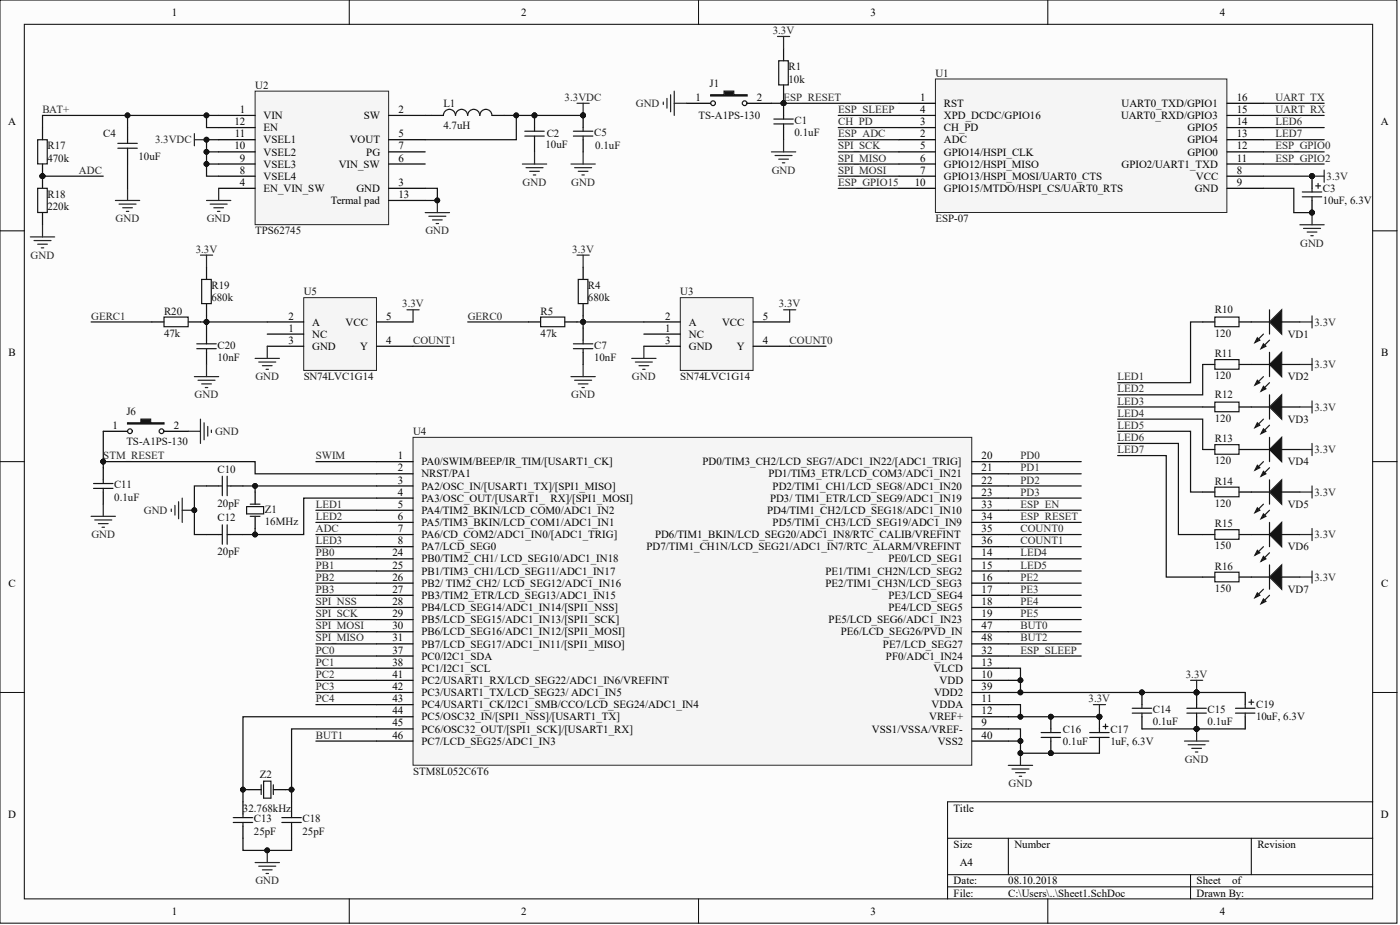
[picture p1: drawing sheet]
<svg xmlns="http://www.w3.org/2000/svg" width="487mm" height="322mm" viewBox="0 0 487 322" stroke-linecap="round" stroke-linejoin="round" font-family="sans-serif">
<defs><g id="words">
<g font-size="3.8">
<text x="59.8" y="5.5">1</text>
<text x="181.4" y="5.5">2</text>
<text x="302.9" y="5.5">3</text>
<text x="424.4" y="5.5">4</text>
<text x="242" y="35.1">1</text>
<text x="263.4" y="35.1">2</text>
<text x="320.2" y="35.1">1</text>
<text x="430.4" y="35.1">16</text>
<text x="83.5" y="39.3">1</text>
<text x="91.7" y="41.4">VIN</text>
<text x="126.6" y="41.4">SW</text>
<text x="138.7" y="39.3">2</text>
<text x="320.2" y="39.3">4</text>
<text x="328.5" y="37.2">RST</text>
<text x="328.5" y="41.4">XPD_DCDC/GPIO16</text>
<text x="390.1" y="41.4">UART0_RXD/GPIO3</text>
<text x="390.3" y="37.2">UART0_TXD/GPIO1</text>
<text x="430.4" y="39.3">15</text>
<text x="2.8" y="43.5">A</text>
<text x="81.6" y="43.5">12</text>
<text x="81.7" y="47.8">11</text>
<text x="91.7" y="45.6">EN</text>
<text x="138.7" y="47.8">5</text>
<text x="320.2" y="47.8">2</text>
<text x="320.2" y="43.5">3</text>
<text x="328.5" y="45.6">CH_PD</text>
<text x="413.2" y="45.6">GPIO5</text>
<text x="430.4" y="47.8">13</text>
<text x="430.4" y="43.5">14</text>
<text x="480.5" y="43.5">A</text>
<text x="81.6" y="52">10</text>
<text x="91.7" y="49.9">VSEL1</text>
<text x="121.7" y="49.9">VOUT</text>
<text x="138.7" y="52">7</text>
<text x="320.2" y="52">5</text>
<text x="328.5" y="49.9">ADC</text>
<text x="413.2" y="49.9">GPIO4</text>
<text x="430.4" y="52">12</text>
<text x="83.5" y="56.2">9</text>
<text x="91.7" y="58.3">VSEL3</text>
<text x="91.7" y="54.1">VSEL2</text>
<text x="117.9" y="58.3">VIN_SW</text>
<text x="127.5" y="54.1">PG</text>
<text x="138.7" y="56.2">6</text>
<text x="320.2" y="56.2">6</text>
<text x="328.5" y="54.1">GPIO14/HSPI_CLK</text>
<text x="328.5" y="58.3">GPIO12/HSPI_MISO</text>
<text x="390.3" y="58.3">GPIO2/UART1_TXD</text>
<text x="413.2" y="54.1">GPIO0</text>
<text x="430.4" y="56.2">11</text>
<text x="83.5" y="64.7">4</text>
<text x="83.5" y="60.4">8</text>
<text x="91.7" y="62.5">VSEL4</text>
<text x="138.7" y="64.7">3</text>
<text x="318.3" y="64.7">10</text>
<text x="320.2" y="60.4">7</text>
<text x="328.5" y="62.5">GPIO13/HSPI_MOSI/UART0_CTS</text>
<text x="416.2" y="62.5">VCC</text>
<text x="430.4" y="60.4">8</text>
<text x="430.4" y="64.7">9</text>
<text x="91.7" y="66.8">EN_VIN_SW</text>
<text x="115.1" y="71">Termal pad</text>
<text x="124" y="66.8">GND</text>
<text x="138.7" y="68.9">13</text>
<text x="328.5" y="66.8">GPIO15/MTDO/HSPI_CS/UART0_RTS</text>
<text x="415.7" y="66.8">GND</text>
<text x="100.4" y="111.1">2</text>
<text x="108.6" y="113.2">A</text>
<text x="120.2" y="113.2">VCC</text>
<text x="134.4" y="111.1">5</text>
<text x="231.5" y="111.1">2</text>
<text x="239.7" y="113.2">A</text>
<text x="251.3" y="113.2">VCC</text>
<text x="265.5" y="111.1">5</text>
<text x="100.4" y="115.4">1</text>
<text x="100.4" y="119.6">3</text>
<text x="108.6" y="117.5">NC</text>
<text x="134.4" y="119.6">4</text>
<text x="231.5" y="115.4">1</text>
<text x="231.5" y="119.6">3</text>
<text x="239.7" y="117.5">NC</text>
<text x="265.5" y="119.6">4</text>
<text x="3" y="123.8">B</text>
<text x="108.6" y="121.7">GND</text>
<text x="125.3" y="121.7">Y</text>
<text x="239.7" y="121.7">GND</text>
<text x="256.4" y="121.7">Y</text>
<text x="480.7" y="123.8">B</text>
<text x="39.1" y="149.2">1</text>
<text x="60.5" y="149.2">2</text>
<text x="138.5" y="159.7">1</text>
<text x="146.7" y="161.8">PA0/SWIM/BEEP/IR_TIM/[USART1_CK]</text>
<text x="244.5" y="161.8">PD0/TIM3_CH2/LCD_SEG7/ADC1_IN22/[ADC1_TRIG]</text>
<text x="341.6" y="159.7">20</text>
<text x="138.5" y="164">2</text>
<text x="146.7" y="166.1">NRST/PA1</text>
<text x="267.4" y="166.1">PD1/TIM3_ETR/LCD_COM3/ADC1_IN21</text>
<text x="341.6" y="164">21</text>
<text x="138.5" y="168.2">3</text>
<text x="138.5" y="172.4">4</text>
<text x="146.7" y="170.3">PA2/OSC_IN/[USART1_TX]/[SPI1_MISO]</text>
<text x="268.9" y="170.3">PD2/TIM1_CH1/LCD_SEG8/ADC1_IN20</text>
<text x="341.6" y="168.2">22</text>
<text x="341.6" y="172.4">23</text>
<text x="138.5" y="176.6">5</text>
<text x="146.7" y="174.5">PA3/OSC_OUT/[USART1_ RX]/[SPI1_MOSI]</text>
<text x="146.7" y="178.7">PA4/TIM2_BKIN/LCD_COM0/ADC1_IN2</text>
<text x="267" y="178.7">PD4/TIM1_CH2/LCD_SEG18/ADC1_IN10</text>
<text x="268" y="174.5">PD3/ TIM1_ETR/LCD_SEG9/ADC1_IN19</text>
<text x="341.6" y="176.6">33</text>
<text x="138.5" y="180.9">6</text>
<text x="138.5" y="185.1">7</text>
<text x="146.7" y="183">PA5/TIM3_BKIN/LCD_COM1/ADC1_IN1</text>
<text x="268.9" y="183">PD5/TIM1_CH3/LCD_SEG19/ADC1_IN9</text>
<text x="341.6" y="180.9">34</text>
<text x="341.6" y="185.1">35</text>
<text x="138.5" y="189.3">8</text>
<text x="146.7" y="187.2">PA6/CD_COM2/ADC1_IN0/[ADC1_TRIG]</text>
<text x="146.7" y="191.4">PA7/LCD_SEG0</text>
<text x="225" y="191.4">PD7/TIM1_CH1N/LCD_SEG21/ADC1_IN7/RTC_ALARM/VREFINT</text>
<text x="227.9" y="187.2">PD6/TIM1_BKIN/LCD_SEG20/ADC1_IN8/RTC_CALIB/VREFINT</text>
<text x="341.6" y="189.3">36</text>
<text x="136.5" y="193.5">24</text>
<text x="136.5" y="197.8">25</text>
<text x="146.7" y="195.6">PB0/TIM2_CH1/ LCD_SEG10/ADC1_IN18</text>
<text x="309.2" y="195.6">PE0/LCD_SEG1</text>
<text x="341.6" y="193.5">14</text>
<text x="341.6" y="197.8">15</text>
<text x="136.5" y="202">26</text>
<text x="146.7" y="199.9">PB1/TIM3_CH1/LCD_SEG11/ADC1_IN17</text>
<text x="287.3" y="199.9">PE1/TIM1_CH2N/LCD_SEG2</text>
<text x="341.6" y="202">16</text>
<text x="3" y="204.1">C</text>
<text x="136.5" y="206.2">27</text>
<text x="146.7" y="204.1">PB2/ TIM2_CH2/ LCD_SEG12/ADC1_IN16</text>
<text x="146.7" y="208.3">PB3/TIM2_ETR/LCD_SEG13/ADC1_IN15</text>
<text x="287.3" y="204.1">PE2/TIM1_CH3N/LCD_SEG3</text>
<text x="309.2" y="208.3">PE3/LCD_SEG4</text>
<text x="341.6" y="206.2">17</text>
<text x="480.7" y="204.1">C</text>
<text x="136.5" y="210.4">28</text>
<text x="136.5" y="214.7">29</text>
<text x="146.7" y="212.5">PB4/LCD_SEG14/ADC1_IN14/[SPI1_NSS]</text>
<text x="309.2" y="212.5">PE4/LCD_SEG5</text>
<text x="341.6" y="210.4">18</text>
<text x="341.6" y="214.7">19</text>
<text x="136.5" y="218.9">30</text>
<text x="146.7" y="216.8">PB5/LCD_SEG15/ADC1_IN13/[SPI1_SCK]</text>
<text x="146.7" y="221">PB6/LCD_SEG16/ADC1_IN12/[SPI1_MOSI]</text>
<text x="288.4" y="216.8">PE5/LCD_SEG6/ADC1_IN23</text>
<text x="292.6" y="221">PE6/LCD_SEG26/PVD_IN</text>
<text x="341.6" y="218.9">47</text>
<text x="136.5" y="223.1">31</text>
<text x="136.5" y="227.3">37</text>
<text x="146.7" y="225.2">PB7/LCD_SEG17/ADC1_IN11/[SPI1_MISO]</text>
<text x="307.3" y="225.2">PE7/LCD_SEG27</text>
<text x="341.6" y="223.1">48</text>
<text x="341.6" y="227.3">32</text>
<text x="136.5" y="231.6">38</text>
<text x="146.7" y="229.4">PC0/I2C1_SDA</text>
<text x="146.7" y="233.7">PC1/I2C1_SCL</text>
<text x="308.3" y="229.4">PF0/ADC1_IN24</text>
<text x="324.8" y="233.7">VLCD</text>
<text x="341.6" y="231.6">13</text>
<text x="136.5" y="235.8">41</text>
<text x="146.7" y="237.9">PC2/USART1_RX/LCD_SEG22/ADC1_IN6/VREFINT</text>
<text x="327" y="237.9">VDD</text>
<text x="341.6" y="235.8">10</text>
<text x="136.5" y="240">42</text>
<text x="136.5" y="244.2">43</text>
<text x="146.7" y="242.1">PC3/USART1_TX/LCD_SEG23/ ADC1_IN5</text>
<text x="325.1" y="242.1">VDD2</text>
<text x="341.6" y="244.2">11</text>
<text x="341.6" y="240">39</text>
<text x="136.5" y="248.5">44</text>
<text x="146.7" y="246.4">PC4/USART1_CK/I2C1_SMB/CCO/LCD_SEG24/ADC1_IN4</text>
<text x="146.7" y="250.6">PC5/OSC32_IN/[SPI1_NSS]/[USART1_TX]</text>
<text x="323.3" y="250.6">VREF+</text>
<text x="324.2" y="246.4">VDDA</text>
<text x="341.6" y="248.5">12</text>
<text x="136.5" y="252.7">45</text>
<text x="136.5" y="256.9">46</text>
<text x="146.7" y="254.8">PC6/OSC32_OUT/[SPI1_SCK]/[USART1_RX]</text>
<text x="303.4" y="254.8">VSS1/VSSA/VREF-</text>
<text x="341.6" y="252.7">9</text>
<text x="341.6" y="256.9">40</text>
<text x="146.7" y="259">PC7/LCD_SEG25/ADC1_IN3</text>
<text x="326.3" y="259">VSS2</text>
<text x="2.8" y="284.4">D</text>
<text x="331.9" y="282.3">Title</text>
<text x="480.5" y="284.4">D</text>
<text x="331.9" y="294.9">Size</text>
<text x="353" y="294.9">Number</text>
<text x="437.6" y="294.9">Revision</text>
<text x="334" y="301.3">A4</text>
<text x="331.9" y="307.6">Date:</text>
<text x="331.9" y="311.8">File:</text>
<text x="350.9" y="307.6">08.10.2018</text>
<text x="350.9" y="311.8">C:\Users\..\Sheet1.SchDoc</text>
<text x="416.4" y="307.6">Sheet</text>
<text x="416.4" y="311.8">Drawn By:</text>
<text x="428.7" y="307.6">of</text>
<text x="59.8" y="318.2">1</text>
<text x="181.4" y="318.2">2</text>
<text x="302.9" y="318.2">3</text>
<text x="424.4" y="318.2">4</text>
</g>
<g font-size="3.8" fill="#262626">
<text x="268.9" y="11.8">3.3V</text>
<text x="196.5" y="35.1">3.3VDC</text>
<text x="272.7" y="35.1">ESP_RESET</text>
<text x="443.9" y="35.1">UART_TX</text>
<text x="14.8" y="39.3">BAT+</text>
<text x="221.3" y="37.2">GND</text>
<text x="291.7" y="39.3">ESP_SLEEP</text>
<text x="443.9" y="39.3">UART_RX</text>
<text x="291.7" y="43.5">CH_PD</text>
<text x="291.7" y="47.8">ESP_ADC</text>
<text x="443.9" y="43.5">LED6</text>
<text x="443.9" y="47.8">LED7</text>
<text x="53.9" y="49.9">3.3VDC</text>
<text x="291.7" y="52">SPI_SCK</text>
<text x="443.9" y="52">ESP_GPIO0</text>
<text x="291.7" y="56.2">SPI_MISO</text>
<text x="443.9" y="56.2">ESP_GPIO2</text>
<text x="27.5" y="60.4">ADC</text>
<text x="181.9" y="64.7">GND</text>
<text x="198.8" y="64.7">GND</text>
<text x="268.5" y="60.4">GND</text>
<text x="291.7" y="60.4">SPI_MOSI</text>
<text x="291.7" y="64.7">ESP_GPIO15</text>
<text x="461.6" y="62.5">3.3V</text>
<text x="40.2" y="77.3">GND</text>
<text x="72" y="77.3">GND</text>
<text x="148" y="81.6">GND</text>
<text x="68.1" y="87.9">3.3V</text>
<text x="199.2" y="87.9">3.3V</text>
<text x="452.4" y="85.8">GND</text>
<text x="10.7" y="90">GND</text>
<text x="140" y="106.9">3.3V</text>
<text x="271" y="106.9">3.3V</text>
<text x="31.7" y="111.1">GERC1</text>
<text x="162.8" y="111.1">GERC0</text>
<text x="457.4" y="113.2">3.3V</text>
<text x="143.7" y="119.6">COUNT1</text>
<text x="274.8" y="119.6">COUNT0</text>
<text x="457.4" y="128">3.3V</text>
<text x="88.9" y="132.3">GND</text>
<text x="219.9" y="132.3">GND</text>
<text x="388.9" y="132.3">LED1</text>
<text x="388.9" y="136.5">LED2</text>
<text x="67.7" y="138.6">GND</text>
<text x="198.8" y="138.6">GND</text>
<text x="388.9" y="140.7">LED3</text>
<text x="457.4" y="142.8">3.3V</text>
<text x="388.9" y="144.9">LED4</text>
<text x="388.9" y="149.2">LED5</text>
<text x="74.8" y="151.3">GND</text>
<text x="388.9" y="153.4">LED6</text>
<text x="35.9" y="159.7">STM_RESET</text>
<text x="109.9" y="159.7">SWIM</text>
<text x="355.1" y="159.7">PD0</text>
<text x="388.9" y="157.6">LED7</text>
<text x="457.4" y="157.6">3.3V</text>
<text x="355.1" y="164">PD1</text>
<text x="355.1" y="168.2">PD2</text>
<text x="355.1" y="172.4">PD3</text>
<text x="457.4" y="172.4">3.3V</text>
<text x="50.1" y="178.7">GND</text>
<text x="109.9" y="176.6">LED1</text>
<text x="355.1" y="176.6">ESP_EN</text>
<text x="109.9" y="185.1">ADC</text>
<text x="109.9" y="180.9">LED2</text>
<text x="355.1" y="180.9">ESP_RESET</text>
<text x="355.1" y="185.1">COUNT0</text>
<text x="31.8" y="187.2">GND</text>
<text x="109.9" y="189.3">LED3</text>
<text x="355.1" y="189.3">COUNT1</text>
<text x="457.4" y="187.2">3.3V</text>
<text x="109.9" y="193.5">PB0</text>
<text x="109.9" y="197.8">PB1</text>
<text x="355.1" y="193.5">LED4</text>
<text x="355.1" y="197.8">LED5</text>
<text x="109.9" y="202">PB2</text>
<text x="355.1" y="202">PE2</text>
<text x="457.4" y="202">3.3V</text>
<text x="109.9" y="206.2">PB3</text>
<text x="355.1" y="206.2">PE3</text>
<text x="109.9" y="214.7">SPI_SCK</text>
<text x="109.9" y="210.4">SPI_NSS</text>
<text x="355.1" y="210.4">PE4</text>
<text x="355.1" y="214.7">PE5</text>
<text x="109.9" y="218.9">SPI_MOSI</text>
<text x="355.1" y="218.9">BUT0</text>
<text x="109.9" y="223.1">SPI_MISO</text>
<text x="109.9" y="227.3">PC0</text>
<text x="355.1" y="227.3">ESP_SLEEP</text>
<text x="355.1" y="223.1">BUT2</text>
<text x="109.9" y="231.6">PC1</text>
<text x="109.9" y="235.8">PC2</text>
<text x="412.7" y="235.8">3.3V</text>
<text x="109.9" y="244.2">PC4</text>
<text x="109.9" y="240">PC3</text>
<text x="378.8" y="244.2">3.3V</text>
<text x="109.9" y="256.9">BUT1</text>
<text x="412.3" y="265.4">GND</text>
<text x="351" y="273.8">GND</text>
<text x="88.9" y="307.6">GND</text>
</g>
<g font-size="3.8" fill="#0e0e0e">
<text x="274.4" y="28.7">10k</text>
<text x="274.4" y="24.5">R1</text>
<text x="325.5" y="26.6">U1</text>
<text x="88.8" y="30.9">U2</text>
<text x="246.9" y="30.4">J1</text>
<text x="154.3" y="37.2">L1</text>
<text x="243.1" y="41.4">TS-A1PS-130</text>
<text x="35.9" y="47.8">C4</text>
<text x="154.3" y="44.8">4.7uH</text>
<text x="190.2" y="47.8">C2</text>
<text x="206.7" y="47.3">C5</text>
<text x="276.5" y="47.3">0.1uF</text>
<text x="276.5" y="43.1">C1</text>
<text x="16.5" y="52">R17</text>
<text x="189.8" y="51.6">10uF</text>
<text x="207.1" y="52">0.1uF</text>
<text x="16.5" y="56.2">470k</text>
<text x="48.2" y="55.8">10uF</text>
<text x="16.5" y="68.9">R18</text>
<text x="460.4" y="71">10uF, 6.3V</text>
<text x="460.4" y="66.8">C3</text>
<text x="16.5" y="73.1">220k</text>
<text x="325.5" y="77.3">ESP-07</text>
<text x="88.8" y="81.6">TPS62745</text>
<text x="73.6" y="100.6">R19</text>
<text x="204.6" y="100.6">R4</text>
<text x="73.6" y="104.8">680k</text>
<text x="105.7" y="102.7">U5</text>
<text x="204.6" y="104.8">680k</text>
<text x="236.7" y="102.7">U3</text>
<text x="57.1" y="109.4">R20</text>
<text x="188.1" y="109.4">R5</text>
<text x="422.8" y="109">R10</text>
<text x="57.1" y="117.1">47k</text>
<text x="188.1" y="117.1">47k</text>
<text x="422.8" y="117.1">120</text>
<text x="448.1" y="117.5">VD1</text>
<text x="75.7" y="125.5">10nF</text>
<text x="75.7" y="121.3">C20</text>
<text x="206.7" y="125.5">10nF</text>
<text x="206.7" y="121.3">C7</text>
<text x="422.8" y="124.2">R11</text>
<text x="422.8" y="131.8">120</text>
<text x="105.7" y="132.3">SN74LVC1G14</text>
<text x="236.7" y="132.3">SN74LVC1G14</text>
<text x="448.1" y="132.3">VD2</text>
<text x="422.8" y="138.6">R12</text>
<text x="44" y="144.5">J6</text>
<text x="422.8" y="146.6">120</text>
<text x="448.1" y="147.1">VD3</text>
<text x="44" y="154.7">TS-A1PS-130</text>
<text x="143.7" y="151.3">U4</text>
<text x="422.8" y="153.8">R13</text>
<text x="422.8" y="161.4">120</text>
<text x="448.1" y="161.8">VD4</text>
<text x="75.7" y="164.4">C10</text>
<text x="39.7" y="169.9">C11</text>
<text x="422.8" y="168.6">R14</text>
<text x="39.7" y="174.1">0.1uF</text>
<text x="75.7" y="176.2">20pF</text>
<text x="92.2" y="178.3">Z1</text>
<text x="422.8" y="176.2">120</text>
<text x="448.1" y="176.6">VD5</text>
<text x="75.7" y="181.3">C12</text>
<text x="92.2" y="182.5">16MHz</text>
<text x="422.8" y="183.4">R15</text>
<text x="422.8" y="191">150</text>
<text x="448.1" y="191.4">VD6</text>
<text x="75.7" y="193.1">20pF</text>
<text x="422.8" y="198.2">R16</text>
<text x="422.8" y="205.8">150</text>
<text x="448.1" y="206.2">VD7</text>
<text x="401.2" y="248">C14</text>
<text x="420.2" y="248">C15</text>
<text x="437.1" y="250.6">10uF, 6.3V</text>
<text x="437.1" y="246.4">C19</text>
<text x="369.9" y="254.8">C16</text>
<text x="386.4" y="254.8">C17</text>
<text x="401.2" y="252.3">0.1uF</text>
<text x="420.2" y="252.3">0.1uF</text>
<text x="369.9" y="259">0.1uF</text>
<text x="386.4" y="259">1uF, 6.3V</text>
<text x="143.7" y="269.6">STM8L052C6T6</text>
<text x="90.5" y="270.4">Z2</text>
<text x="84.6" y="282.3">32.768kHz</text>
<text x="88.4" y="286.1">C13</text>
<text x="105.3" y="286.1">C18</text>
<text x="88.4" y="290.3">25pF</text>
<text x="105.3" y="290.3">25pF</text>
</g>
</g></defs>
<g fill="#fcfcfc" stroke="#000" stroke-width=".35">
<path d="M0 0h486.1v321.1h-486.1z"/>
<path d="M8.5 8.5h469.2v304.1h-469.2z"/>
</g>
<g fill="none" stroke="#000" stroke-width=".35">
<path d="M121.5 0v8.5M243.1 0v8.5M364.6 0v8.5M0 80.3h8.5M477.7 80.3h8.5M0 160.6h8.5M477.7 160.6h8.5M0 240.9h8.5M477.7 240.9h8.5M477.7 278.9h-148v33.8M329.7 291.6h148M350.9 291.6v12.6"/>
<path d="M435.4 291.6v12.6M121.5 312.7v8.4M243.1 312.7v8.4M329.7 304.2h148M329.7 308.5h148M364.6 312.7v8.4M414.3 304.2v8.5"/>
</g>
<path d="M143.7 152.1h194.5v114.1h-194.5z" fill="#f5f5f5" stroke="#262626" stroke-width=".35"/>
<g fill="none" stroke="#000" stroke-width=".42">
<path d="M131.1 164.8h12.6M131.1 169h12.6M131.1 173.3h12.6M131.1 177.5h12.6M131.1 160.6h12.6M338.2 164.8h12.7M338.2 169h12.7M338.2 173.3h12.7M338.2 177.5h12.7M338.2 160.6h12.7M131.1 181.7h12.6M131.1 185.9h12.6"/>
<path d="M131.1 190.2h12.6M131.1 194.4h12.6M131.1 198.6h12.6M338.2 181.7h12.7M338.2 185.9h12.7M338.2 190.2h12.7M338.2 194.4h12.7M338.2 198.6h12.7M131.1 202.8h12.6M131.1 207.1h12.6M131.1 211.3h12.6M131.1 215.5h12.6"/>
<path d="M131.1 219.7h12.6M338.2 202.8h12.7M338.2 207.1h12.7M338.2 211.3h12.7M338.2 215.5h12.7M338.2 219.7h12.7M131.1 224h12.6M131.1 228.2h12.6M131.1 232.4h12.6M131.1 236.6h12.6M338.2 224h12.7M338.2 228.2h12.7"/>
<path d="M338.2 232.4h12.7M338.2 236.6h12.7M131.1 240.9h12.6M131.1 245.1h12.6M131.1 249.3h12.6M131.1 253.5h12.6M131.1 257.8h12.6M338.2 240.9h12.7M338.2 245.1h12.7M338.2 249.3h12.7M338.2 253.5h12.7M338.2 257.8h12.7"/>
</g>
<path d="M325.5 27.5h101.4v46.4h-101.4z" fill="#f5f5f5" stroke="#262626" stroke-width=".35"/>
<g fill="none" stroke="#000" stroke-width=".42">
<path d="M272.7 16.9v4.2M272.7 29.6v4.2M272.7 35.9v4.2M312.8 35.9h12.7M427 35.9h12.7M44.4 44.4v4.2M44.4 52.8v4.3M150.1 40.1h4.2M171.2 40.1h4.2M186 40.1v4.3M186 48.6v4.2M202.9 40.1v4.3"/>
<path d="M202.9 48.6v4.2M272.7 44.4v4.2M312.8 48.6h12.7M312.8 44.4h12.7M312.8 40.1h12.7M312.8 52.8h12.7M312.8 57.1h12.7M427 48.6h12.7M427 44.4h12.7M427 40.1h12.7M427 52.8h12.7M427 57.1h12.7"/>
<path d="M312.8 61.3h12.7M312.8 65.5h12.7M427 61.3h12.7M427 65.5h12.7M202.9 93v4.2M183.9 112h4.2M196.6 112h4.2M202.9 105.6v4.3M202.9 114.1v4.2M202.9 122.5v4.3M35.9 162.7v4.2M35.9 171.1v4.3"/>
<path d="M71.9 169h4.2M80.3 169h4.3M88.8 171.1v4.3M88.8 179.6v4.2M71.9 185.9h4.2M80.3 185.9h4.3M365.7 249.3v4.2M365.7 257.8v4.2M382.6 249.3v4.2M382.6 257.8v4.2M397.4 240.9v4.2M397.4 249.3v4.2"/>
<path d="M416.4 240.9v4.2M416.4 249.3v4.2M84.6 278.9v4.2M86.7 274.7h4.2M95.1 274.7h4.2M101.5 278.9v4.2M84.6 287.3v4.3M101.5 287.3v4.3"/>
</g>
<g fill="none" stroke="#1c1c1c" stroke-width=".42">
<path d="M271 21.1h3.3v8.4h-3.3zM41 51.6h6.8M41 49.9h6.8M44.4 48.6v1.3M44.4 51.6v1.2M162.7 40.1a2.09 2.09 0 0 0-2.1-2.1 2.09 2.09 0 0 0-2.1 2.1 2.11 2.11 0 0 0-2.1-2.1 2.11 2.11 0 0 0-2.1 2.1M171.2 40.1a2.09 2.09 0 0 0-2.1-2.1 2.09 2.09 0 0 0-2.1 2.1 2.11 2.11 0 0 0-2.1-2.1 2.11 2.11 0 0 0-2.1 2.1M182.6 45.6h6.8M182.6 47.3h6.8M186 44.4v1.2M186 47.3v1.3M199.5 45.6h6.8"/>
<path d="M199.5 47.3h6.8M202.9 44.4v1.2M202.9 47.3v1.3M269.3 41.4h6.8M269.3 43.1h6.8M272.7 40.1v1.3M272.7 43.1v1.3M201.2 97.2h3.4v8.4h-3.4zM188.1 110.3h8.4v3.3h-8.4zM199.5 119.6h6.8M202.9 118.3v1.3M199.5 121.3h6.8"/>
<path d="M202.9 121.3v1.2M32.6 168.2h6.7M32.6 169.9h6.7M35.9 166.9v1.3M35.9 169.9v1.2M76.1 169h1.3M77.4 165.6v6.8M79.1 165.6v6.8M79.1 169h1.2M85.8 176.2h5.9v2.5h-5.9zM87.1 175.4h3.4M87.1 179.6h3.4"/>
<path d="M76.1 185.9h1.3M77.4 182.5v6.8M79.1 182.5v6.8M79.1 185.9h1.2M362.3 256.5h6.8M362.3 254.8h6.8M365.7 253.5v1.3M365.7 256.5v1.3M379.2 256.5h6.8M379.2 254.8h6.8M382.6 253.5v1.3M382.6 256.5v1.3"/>
<path d="M383.9 252.7h1.7M384.7 251.8v1.7M394 246.4h6.8M394 248h6.8M397.4 245.1v1.3M397.4 248v1.3M413 246.4h6.8M413 248h6.8M416.4 245.1v1.3M416.4 248v1.3M90.9 273v3.4M91.7 271.7h2.6v5.9h-2.6z"/>
<path d="M95.1 273v3.4M81.2 284.4h6.7M81.2 286.1h6.7M84.6 283.1v1.3M84.6 286.1v1.2M98.1 284.4h6.7M98.1 286.1h6.7M101.5 283.1v1.3M101.5 286.1v1.2"/>
</g>
<g fill="#0e0e0e" stroke="#0e0e0e" stroke-width=".35">
<circle cx="186" cy="40.1" r=".82"/>
<circle cx="202.9" cy="40.1" r=".82"/>
<circle cx="67.6" cy="177.5" r=".82"/>
<circle cx="93" cy="295.8" r=".82"/>
<circle cx="35.9" cy="160.6" r=".82"/>
<circle cx="355.1" cy="262" r=".82"/>
<circle cx="382.6" cy="249.3" r=".82"/>
<circle cx="365.7" cy="249.3" r=".82"/>
<circle cx="365.7" cy="262" r=".82"/>
<circle cx="397.4" cy="240.8" r=".82"/>
<circle cx="416.4" cy="253.5" r=".82"/>
<circle cx="416.4" cy="240.8" r=".82"/>
<circle cx="272.7" cy="35.9" r=".82"/>
</g>
<g fill="none" stroke="#262626" stroke-width=".42">
<path d="M270.6 12.7h4.2M272.7 12.7v4.2M268.4 52.8h8.5M269.7 54.1h5.9M271 55.4h3.4M272.3 56.6h.8M272.7 48.6v4.2M200.8 88.7h4.2M202.9 88.7v4.3M198.7 131h8.4M200 132.3h5.9M201.2 133.5h3.4"/>
<path d="M202.5 134.8h.8M202.9 126.8v4.2M31.7 179.6h8.5M35.9 175.4v4.2M59.6 177.1v.8M60.9 175.8v3.4M62.1 174.5v5.9M63.4 173.3v8.4M63.4 177.5h4.2M33 180.9h5.9M34.2 182.1h3.4M35.5 183.4h.9"/>
<path d="M414.3 236.6h4.2M416.4 236.6v4.3M380.5 245.1h4.2M382.6 245.1v4.2M412.2 257.8h8.4M413.5 259h5.9M416.4 253.5v4.3M350.9 266.2h8.4M352.2 267.5h5.9M353.4 268.7h3.4M354.7 270h.8M355.1 262v4.2"/>
<path d="M414.7 260.3h3.4M416 261.6h.8M93 295.8v4.2M88.8 300h8.4M90 301.3h6M91.3 302.5h3.4M92.6 303.8h.8"/>
</g>
<path d="M236.7 103.5h25.4v25.3h-25.4z" fill="#f5f5f5" stroke="#262626" stroke-width=".35"/>
<g fill="none" stroke="#000" stroke-width=".42">
<path d="M238.9 35.9h8.4M260 35.9h8.4M14.8 44.4v4.2M14.8 57.1v8.4M14.8 74v4.2M224.1 112h12.6M224.1 116.2h12.6M262.1 112h12.7M418.5 112h4.3M431.2 112h10.6M446 112h6.3M224.1 120.4h12.6"/>
<path d="M262.1 120.4h12.7M418.5 126.8h4.3M431.2 126.8h10.6M446 126.8h6.3M35.9 150h8.5M57.1 150h8.4M418.5 141.6h4.3M418.5 156.3h4.3M431.2 141.6h10.6M431.2 156.3h10.6M446 141.6h6.3M446 156.3h6.3"/>
<path d="M418.5 171.1h4.3M431.2 171.1h10.6M446 171.1h6.3M418.5 185.9h4.3M431.2 185.9h10.6M446 185.9h6.3M418.5 200.7h4.3M431.2 200.7h10.6M446 200.7h6.3"/>
</g>
<g fill="none" stroke="#262626" stroke-width=".42">
<path d="M230.8 35.5v.8M232.1 34.2v3.4M233.4 33v5.9M234.6 31.7v8.4M234.6 35.9h4.3M272.7 107.8h4.2M274.8 107.8v4.2M452.3 112h4.3M456.6 109.9v4.2M219.8 124.7h8.5M221.1 125.9h5.9M222.4 127.2h3.4"/>
<path d="M223.6 128.5h.9M224.1 120.4v4.3M452.3 126.8h4.3M456.6 124.7v4.2M456.6 139.4v4.3M65.5 150h4.3M69.8 145.8v8.4M71 147.1v5.9M72.3 148.3v3.4M73.6 149.6v.8M452.3 141.6h4.3M452.3 156.3h4.3"/>
<path d="M456.6 154.2v4.3M452.3 171.1h4.3M456.6 169v4.3M452.3 185.9h4.3M456.6 183.8v4.2M456.6 198.6v4.2M452.3 200.7h4.3"/>
</g>
<g fill="#1c1c1c" stroke="#1c1c1c" stroke-width=".42">
<path d="M441.8 112l4.2-4.2v8.4z"/>
<path d="M439.7 119.6l.8 .8-1.7 .9z"/>
<path d="M437.6 117.5l.8 .8-1.7 .9z"/>
<path d="M441.8 126.8l4.2-4.3v8.5z"/>
<path d="M439.7 134.4l.8 .8-1.7 .9z"/>
<path d="M437.6 132.3l.8 .8-1.7 .9z"/>
<path d="M441.8 141.6l4.2-4.3v8.5z"/>
<path d="M439.7 149.2l.8 .8-1.7 .9z"/>
<path d="M437.6 147.1l.8 .8-1.7 .8z"/>
<path d="M441.8 156.3l4.2-4.2v8.5z"/>
<path d="M439.7 164l.8 .8-1.7 .8z"/>
<path d="M437.6 161.8l.8 .9-1.7 .8z"/>
<path d="M441.8 171.1l4.2-4.2v8.5z"/>
<path d="M439.7 178.7l.8 .9-1.7 .8z"/>
<path d="M437.6 176.6l.8 .9-1.7 .8z"/>
<path d="M441.8 185.9l4.2-4.2v8.5z"/>
<path d="M439.7 193.5l.8 .9-1.7 .8z"/>
<path d="M437.6 191.4l.8 .9-1.7 .8z"/>
<path d="M441.8 200.7l4.2-4.2v8.4z"/>
<path d="M439.7 208.3l.8 .9-1.7 .8z"/>
<path d="M437.6 206.2l.8 .9-1.7 .8z"/>
<path d="M247.3 33h4.7v-1.3h3.3v1.3h4.7v.4h-12.7z" fill-rule="evenodd"/>
<path d="M44.4 147.1h4.6v-1.3h3.4v1.3h4.7v.4h-12.7z" fill-rule="evenodd"/>
</g>
<g fill="none" stroke="#1c1c1c" stroke-width=".42">
<path d="M13.1 48.6h3.3v8.4h-3.3zM13.1 65.5h3.3v8.4h-3.3zM422.8 110.3h8.4v3.3h-8.4zM439.7 116.2l-1.7 1.7M441.8 107.8v8.4M441.8 118.3l-1.7 1.7M422.8 125.1h8.4v3.3h-8.4zM422.8 139.9h8.4v3.3h-8.4zM439.7 131l-1.7 1.7M441.8 122.5v8.5M441.8 137.3v8.5M441.8 133.1l-1.7 1.7"/>
<path d="M422.8 154.7h8.4v3.3h-8.4zM439.7 145.8l-1.7 1.7M441.8 152.1v8.5M441.8 147.9l-1.7 1.7M422.8 169.4h8.4v3.4h-8.4zM439.7 160.6l-1.7 1.7M439.7 175.4l-1.7 1.7M441.8 166.9v8.5M441.8 162.7l-1.7 1.7M441.8 177.5l-1.7 1.7M422.8 184.2h8.4v3.4h-8.4zM422.8 199h8.4v3.4h-8.4z"/>
<path d="M439.7 190.2l-1.7 1.6M441.8 181.7v8.5M441.8 196.5v8.4M441.8 192.3l-1.7 1.7M439.7 204.9l-1.7 1.7M441.8 207.1l-1.7 1.6"/>
<circle cx="248.1" cy="35.9" r=".82"/>
<circle cx="259.1" cy="35.9" r=".82"/>
<circle cx="45.2" cy="150" r=".82"/>
<circle cx="56.2" cy="150" r=".82"/>
</g>
<circle cx="14.8" cy="61.3" r=".82" fill="#0e0e0e" stroke="#0e0e0e" stroke-width=".35"/>
<path d="M88.8 31.7h46.4v46.4h-46.4z" fill="#f5f5f5" stroke="#262626" stroke-width=".35"/>
<g fill="none" stroke="#000" stroke-width=".42">
<path d="M76.1 40.1h12.7M76.1 48.6h12.7M76.1 57.1h12.7M76.1 52.8h12.7M76.1 44.4h12.7M135.3 40.1h12.7M135.3 48.6h12.7M135.3 57.1h12.7M135.3 52.8h12.7M76.1 65.5h12.7M76.1 61.3h12.7M135.3 65.5h12.7"/>
<path d="M135.3 69.7h12.7M456.6 61.3v4.2M456.6 69.7v4.3M71.9 93v4.2M52.8 112h4.3M65.5 112h4.3M71.9 105.6v4.3M71.9 114.1v4.2M71.9 122.5v4.3M433.3 240.9v4.2M433.3 249.3v4.2"/>
</g>
<g fill="none" stroke="#262626" stroke-width=".42">
<path d="M200.8 35.9h4.2M202.9 35.9v4.2M67.6 46.5v4.2M67.6 48.6h4.3M181.8 57.1h8.4M183.1 58.3h5.9M184.3 59.6h3.4M186 52.8v4.3M198.7 57.1h8.4M200 58.3h5.9M201.2 59.6h3.4M202.9 52.8v4.3"/>
<path d="M460.8 59.2v4.2M14.8 78.2v4.2M40.2 69.7h8.4M41.4 71h5.9M42.7 72.3h3.4M44 73.5h.8M44.4 65.5v4.2M71.9 69.7h8.4M73.1 71h6M74.4 72.3h3.4M75.7 73.5h.8M76.1 65.5v4.2"/>
<path d="M148 74h8.4M149.2 75.2h6M150.5 76.5h3.4M151.8 77.8h.8M152.2 69.7v4.3M185.6 60.9h.8M202.5 60.9h.8M452.3 78.2h8.5M453.6 79.4h5.9M456.6 74v4.2M456.6 61.3h4.2M10.6 82.4h8.4"/>
<path d="M11.8 83.7h6M13.1 84.9h3.4M14.4 86.2h.8M69.8 88.7h4.2M71.9 88.7v4.3M454.9 80.7h3.4M456.2 82h.8M67.6 131h8.5M68.9 132.3h5.9M70.2 133.5h3.4M71.4 134.8h.9M71.9 126.8v4.2"/>
</g>
<g fill="#0e0e0e" stroke="#0e0e0e" stroke-width=".35">
<circle cx="71.8" cy="48.6" r=".82"/>
<circle cx="202.9" cy="40.1" r=".82"/>
<circle cx="152.2" cy="69.7" r=".82"/>
<circle cx="456.6" cy="61.3" r=".82"/>
<circle cx="456.6" cy="73.9" r=".82"/>
</g>
<g fill="none" stroke="#1c1c1c" stroke-width=".42">
<path d="M453.2 68.5h6.8M453.2 66.8h6.8M456.6 65.5v1.3M456.6 68.5v1.2M457.8 64.7h1.7M458.7 63.8v1.7M70.2 97.2h3.3v8.4h-3.3zM57.1 110.3h8.4v3.3h-8.4zM68.5 119.6h6.8M71.9 118.3v1.3M68.5 121.3h6.8M71.9 121.3v1.2"/>
<path d="M429.9 248h6.8M429.9 246.4h6.8M433.3 245.1v1.3M433.3 248v1.3M434.6 244.2h1.7M435.4 243.4v1.7"/>
</g>
<path d="M105.7 103.5h25.3v25.3h-25.3z" fill="#f5f5f5" stroke="#262626" stroke-width=".35"/>
<path d="M93 112h12.7M93 116.2h12.7M131.1 112h12.6M93 120.4h12.7M131.1 120.4h12.6" fill="none" stroke="#000" stroke-width=".42"/>
<path d="M141.6 107.8h4.3M143.7 107.8v4.2M88.8 124.7h8.4M90 125.9h6M91.3 127.2h3.4M92.6 128.5h.8M93 120.4v4.3" fill="none" stroke="#262626" stroke-width=".42"/>
<g fill="none" stroke="#0e0e0e" stroke-width=".42">
<path d="M268.4 35.9h4.3M272.7 33.8v2.1h40.1M439.7 35.9h21.1M44.4 40.1v4.3M44.4 57.1v8.4M71.9 52.8v4.3h4.2M71.9 57.1v4.2h4.2M71.9 40.1v4.3h4.2M76.1 48.6h-4.2v4.2h4.2M76.1 40.1h-61.3v4.3M148 40.1h2.1M175.4 40.1h4.3"/>
<path d="M202.9 40.1h-23.2v8.5h-31.7M291.7 52.8h21.1M291.7 57.1h21.1M291.7 40.1h21.1M291.7 44.4h21.1M291.7 48.6h21.1M439.7 52.8h21.1M439.7 57.1h21.1M439.7 40.1h21.1M439.7 44.4h21.1M439.7 48.6h21.1M14.8 61.3h21.1"/>
<path d="M148 65.5h4.2v4.2h-4.2M291.7 61.3h21.1M291.7 65.5h21.1M439.7 65.5h10.5v8.5h6.4M439.7 61.3h16.9M31.7 112h21.1M69.8 112h23.2M71.9 109.9v4.2M162.8 112h21.1M200.8 112h23.3M202.9 109.9v4.2M418.5 112h-4.2v21.1h-25.4"/>
<path d="M143.7 120.4h12.7M274.8 120.4h12.7M418.5 126.8v10.5h-29.6M35.9 150v10.6M388.9 158.5h16.9v42.2h12.7M388.9 154.2h21.2v31.7h8.4M388.9 150h25.4v21.1h4.2M388.9 145.8h29.6v10.5M388.9 141.6h29.6M35.9 162.7v-2.1h52.9v4.2h42.3M71.9 169h-4.3v16.9h4.3M84.6 169h46.5"/>
<path d="M88.8 169v2.1M109.9 160.6h21.2M109.9 177.5h21.2M131.1 173.3h-25.4v12.6h-21.1M350.9 160.6h25.4M350.9 177.5h25.4M350.9 164.8h25.4M350.9 169h25.4M350.9 173.3h25.4M88.8 183.8v2.1M109.9 181.7h21.2M109.9 185.9h21.2"/>
<path d="M109.9 190.2h21.2M109.9 194.4h21.2M109.9 198.6h21.2M350.9 181.7h25.4M350.9 185.9h25.4M350.9 190.2h25.4M350.9 194.4h25.4M350.9 198.6h25.4M109.9 215.5h21.2M109.9 219.7h21.2M109.9 211.3h21.2M109.9 202.8h21.2"/>
<path d="M109.9 207.1h21.2M350.9 215.5h25.4M350.9 219.7h25.4M350.9 211.3h25.4M350.9 202.8h25.4M350.9 207.1h25.4M109.9 224h21.2M109.9 228.2h21.2M109.9 236.6h21.2M109.9 232.4h21.2M350.9 236.6h4.2v4.3M350.9 232.4h4.2v4.2"/>
<path d="M350.9 224h25.4M350.9 228.2h25.4M109.9 257.8h21.2M109.9 240.9h21.2M109.9 245.1h21.2M131.1 249.3h-46.5v25.4M131.1 253.5h-29.6v21.2M350.9 249.3h31.7M350.9 253.5h4.2v8.5h27.5M350.9 245.1h4.2v4.2M350.9 240.9h82.4M350.9 257.8h4.2"/>
<path d="M397.4 253.5h35.9M86.7 274.7h-2.1v4.2M99.3 274.7h2.2v4.2M84.6 291.6v4.2h16.9v-4.2"/>
</g>
<g fill="#0e0e0e" stroke="#0e0e0e" stroke-width=".35">
<circle cx="88.8" cy="169" r=".82"/>
<circle cx="67.6" cy="177.5" r=".82"/>
<circle cx="88.8" cy="185.9" r=".82"/>
<circle cx="93" cy="295.8" r=".82"/>
<circle cx="101.4" cy="274.6" r=".82"/>
<circle cx="84.5" cy="274.6" r=".82"/>
<circle cx="355.1" cy="257.7" r=".82"/>
<circle cx="35.9" cy="160.6" r=".82"/>
<circle cx="355.1" cy="249.3" r=".82"/>
<circle cx="365.7" cy="249.3" r=".82"/>
<circle cx="382.6" cy="249.3" r=".82"/>
<circle cx="355.1" cy="262" r=".82"/>
<circle cx="365.7" cy="262" r=".82"/>
<circle cx="355.1" cy="240.8" r=".82"/>
<circle cx="397.4" cy="240.8" r=".82"/>
<circle cx="416.4" cy="240.8" r=".82"/>
<circle cx="416.4" cy="253.5" r=".82"/>
<circle cx="355.1" cy="236.6" r=".82"/>
<circle cx="272.7" cy="35.9" r=".82"/>
<circle cx="202.9" cy="112" r=".82"/>
<circle cx="14.8" cy="61.3" r=".82"/>
<circle cx="71.8" cy="52.8" r=".82"/>
<circle cx="71.8" cy="57" r=".82"/>
<circle cx="71.8" cy="48.6" r=".82"/>
<circle cx="71.8" cy="40.1" r=".82"/>
<circle cx="179.6" cy="40.1" r=".82"/>
<circle cx="186" cy="40.1" r=".82"/>
<circle cx="202.9" cy="40.1" r=".82"/>
<circle cx="44.4" cy="40.1" r=".82"/>
<circle cx="152.2" cy="69.7" r=".82"/>
<circle cx="456.6" cy="61.3" r=".82"/>
<circle cx="456.6" cy="73.9" r=".82"/>
<circle cx="71.8" cy="112" r=".82"/>
</g>
<use href="#words"/>
</svg>
